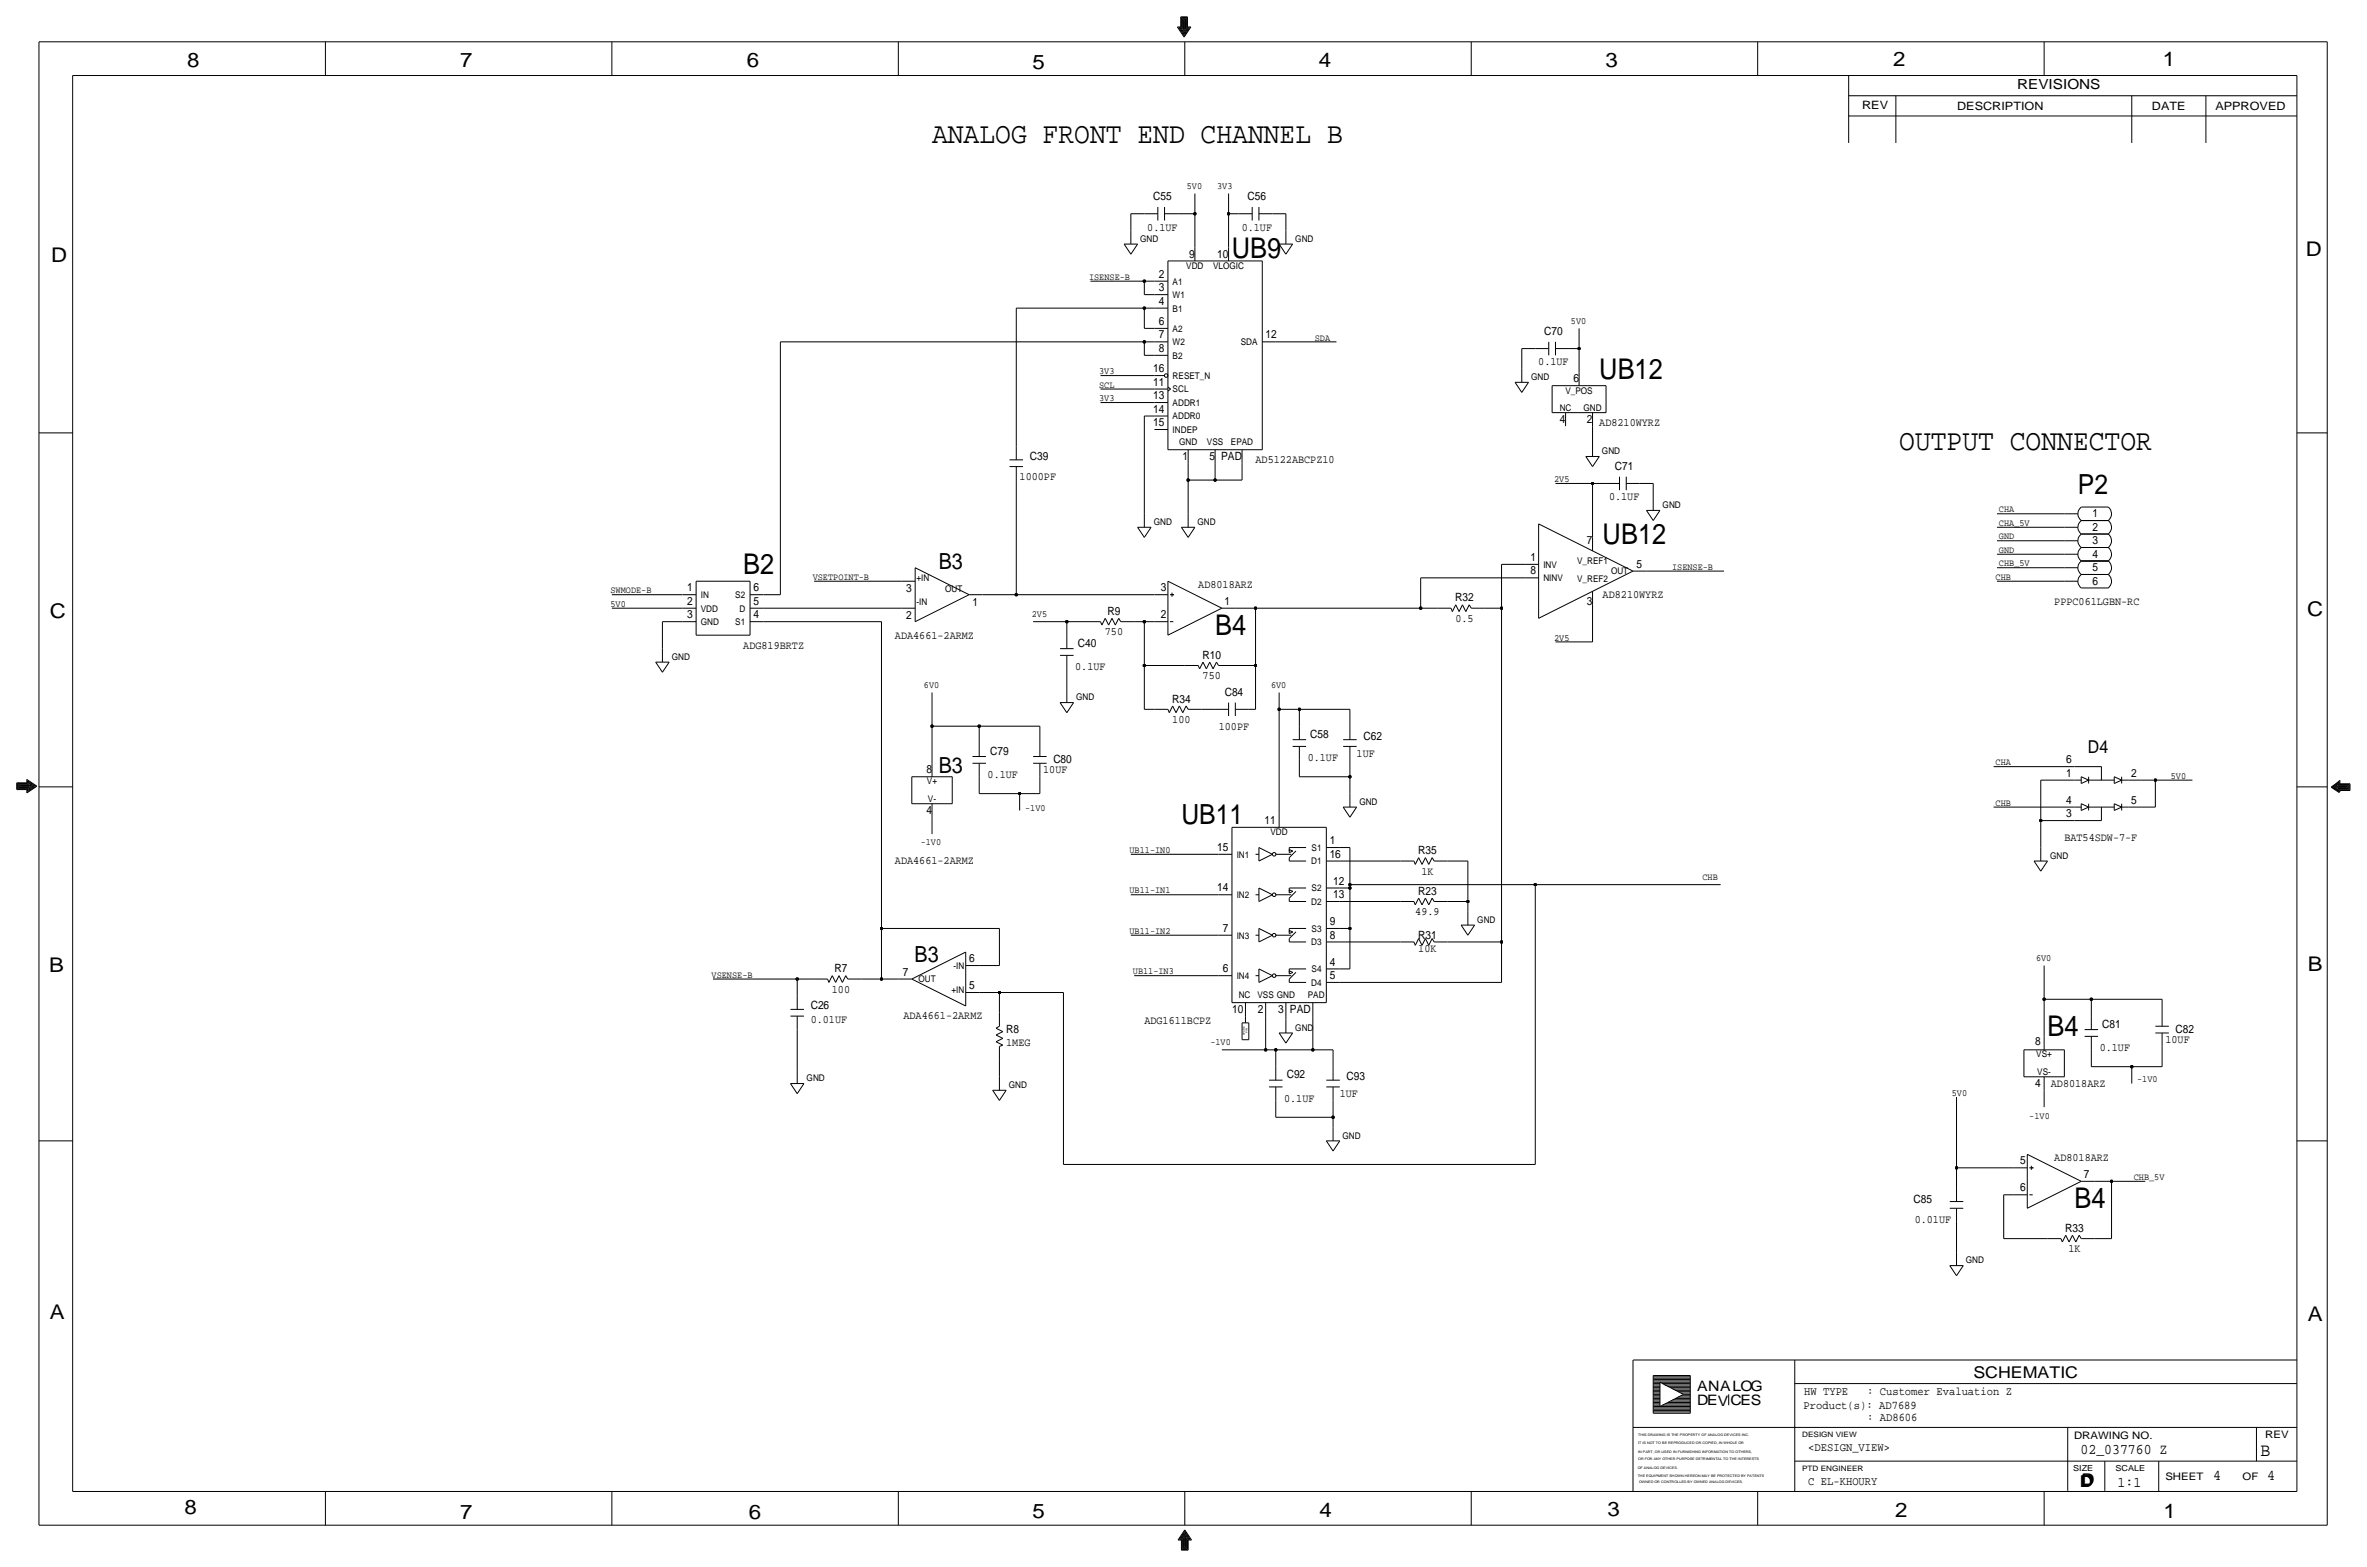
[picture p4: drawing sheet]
<svg xmlns="http://www.w3.org/2000/svg" width="892mm" height="590mm" viewBox="0 0 892 590" stroke-linecap="round" stroke-linejoin="round" font-family="sans-serif">
<defs><g id="words">
<g font-size="11.1">
<text x="351.2" y="53.8">ANALOG FRONT END CHANNEL B</text>
<text x="715.7" y="169.4">OUTPUT CONNECTOR</text>
</g>
<g font-size="10.8">
<text x="464.3" y="97">UB9</text>
<text x="602.7" y="142.7">UB12</text>
<text x="604" y="205">UB12</text>
<text x="280.1" y="216.4">B2</text>
<text x="457.9" y="239.3">B4</text>
<text x="771.6" y="390.4">B4</text>
<text x="781.8" y="455.2">B4</text>
</g>
<g font-size="10.5">
<text x="783" y="185.9">P2</text>
<text x="445.2" y="310.4">UB11</text>
</g>
<g font-size="8.3">
<text x="353.8" y="214.4">B3</text>
<text x="353.8" y="291.3">B3</text>
<text x="344.7" y="362.5">B3</text>
</g>
<g font-size="7.6">
<text x="70.6" y="25.4">8</text>
<text x="173.4" y="25.4">7</text>
<text x="281.4" y="25.1">6</text>
<text x="389.1" y="26.2">5</text>
<text x="497" y="25.4">4</text>
<text x="605" y="25.1">3</text>
<text x="713.4" y="24.9">2</text>
<text x="815" y="24.9">1</text>
<text x="19.3" y="98.8">D</text>
<text x="868.9" y="96.5">D</text>
<text x="18.8" y="232.7">C</text>
<text x="869.4" y="232.1">C</text>
<text x="869.6" y="365.8">B</text>
<text x="18.5" y="366">B</text>
<text x="18.8" y="496.8">A</text>
<text x="869.6" y="497.6">A</text>
<text x="69.6" y="570.5">8</text>
<text x="173.4" y="572.3">7</text>
<text x="282.2" y="572.3">6</text>
<text x="389.1" y="571.7">5</text>
<text x="497.3" y="571.5">4</text>
<text x="605.7" y="571.2">3</text>
<text x="714.2" y="571.5">2</text>
<text x="815.3" y="572">1</text>
</g>
<text font-size="7" x="851.9" y="548.4">B</text>
<text font-size="6.7" x="786.8" y="283.7">D4</text>
<g font-size="6.1">
<text x="743.7" y="518.9">SCHEMATIC</text>
<text x="783.8" y="560.3">D</text>
<text x="784.3" y="559.8">D</text>
</g>
<g font-size="5.6">
<text x="784" y="547.9">02_037760 Z</text>
<text x="834.1" y="557.5">4</text>
<text x="854.4" y="557.5">4</text>
<text x="798" y="560.1">1:1</text>
</g>
<g font-size="5.4">
<text x="639.5" y="524.2">ANALOG</text>
<text x="639.5" y="529.3">DEV</text>
<text x="652.1" y="529.3">CES</text>
</g>
<text font-size="5.2" x="760.2" y="33.5">REVISIONS</text>
<g font-size="4.4">
<text x="679.9" y="525.5">HW TYPE</text>
<text x="703.6" y="525.5">: Customer Evaluation Z</text>
<text x="679.7" y="530.9">Product(s): AD7689</text>
<text x="703.6" y="535.2">: AD8606</text>
<text x="681.4" y="546.6">&lt;DESIGN_VIEW&gt;</text>
<text x="681.4" y="559.3">C EL-KHOURY</text>
</g>
<g font-size="4.3">
<text x="701.8" y="41.1">REV</text>
<text x="737.6" y="41.4">DESCRIPTION</text>
<text x="811" y="41.4">DATE</text>
<text x="834.8" y="41.4">APPROVED</text>
<text x="434.6" y="75.4">C55</text>
<text x="470.2" y="75.4">C56</text>
<text x="432.4" y="86.9">0.1UF</text>
<text x="467.9" y="86.9">0.1UF</text>
<text x="448.2" y="97">9</text>
<text x="458.7" y="97">10</text>
<text x="436.7" y="104.6">2</text>
<text x="436.7" y="109.7">3</text>
<text x="436.7" y="114.8">4</text>
<text x="436.7" y="122.4">6</text>
<text x="436.7" y="127.5">7</text>
<text x="477" y="127.5">12</text>
<text x="581.9" y="126.2">C70</text>
<text x="436.7" y="132.6">8</text>
<text x="579.7" y="137.7">0.1UF</text>
<text x="434.6" y="140.2">16</text>
<text x="434.6" y="145.3">11</text>
<text x="592.9" y="144">6</text>
<text x="434.6" y="150.4">13</text>
<text x="434.6" y="155.4">14</text>
<text x="434.6" y="160.5">15</text>
<text x="587.9" y="159.3">4</text>
<text x="598" y="159.3">2</text>
<text x="602.7" y="160.5">AD8210WYRZ</text>
<text x="388.1" y="173.2">C39</text>
<text x="445.6" y="173.2">1</text>
<text x="455.8" y="173.2">5</text>
<text x="460.2" y="173.2">PAD</text>
<text x="473.2" y="174.5">AD5122ABCPZ10</text>
<text x="608.6" y="177">C71</text>
<text x="384.3" y="180.8">1000PF</text>
<text x="606.4" y="188.5">0.1UF</text>
<text x="788.6" y="194.8">1</text>
<text x="788.6" y="199.9">2</text>
<text x="598" y="205">7</text>
<text x="788.6" y="205">3</text>
<text x="576.7" y="211.3">1</text>
<text x="616.7" y="213.9">5</text>
<text x="788.6" y="215.1">5</text>
<text x="788.6" y="210.1">4</text>
<text x="451.6" y="221.5">AD8018ARZ</text>
<text x="576.7" y="216.4">8</text>
<text x="788.6" y="220.2">6</text>
<text x="258.9" y="227.8">2</text>
<text x="258.9" y="222.8">1</text>
<text x="283.9" y="222.8">6</text>
<text x="283.9" y="227.8">5</text>
<text x="341.5" y="223.1">3</text>
<text x="437.5" y="222.8">3</text>
<text x="461.5" y="227.8">1</text>
<text x="548.4" y="226.6">R32</text>
<text x="598" y="227.8">3</text>
<text x="604" y="225.3">AD8210WYRZ</text>
<text x="774.1" y="227.8">PPPC061LGBN-RC</text>
<text x="258.9" y="232.9">3</text>
<text x="283.9" y="232.9">4</text>
<text x="341.5" y="233.3">2</text>
<text x="366.5" y="228.2">1</text>
<text x="417.4" y="231.6">R9</text>
<text x="437.5" y="232.9">2</text>
<text x="416.4" y="239.3">750</text>
<text x="548.4" y="234.2">0.5</text>
<text x="280.1" y="244.3">ADG819BRTZ</text>
<text x="337.3" y="240.9">ADA4661-2ARMZ</text>
<text x="406.1" y="243.6">C40</text>
<text x="453.1" y="248.2">R10</text>
<text x="405.2" y="252.5">0.1UF</text>
<text x="453.2" y="255.8">750</text>
<text x="461.5" y="262.1">C84</text>
<text x="441.7" y="264.7">R34</text>
<text x="441.8" y="272.3">100</text>
<text x="459.3" y="274.8">100PF</text>
<text x="493.8" y="277.9">C58</text>
<text x="513.8" y="278.6">C62</text>
<text x="373.1" y="284.2">C79</text>
<text x="396.9" y="287.5">C80</text>
<text x="492.8" y="286.8">0.1UF</text>
<text x="511.3" y="285">1UF</text>
<text x="778.7" y="287.5">6</text>
<text x="349.1" y="291.3">8</text>
<text x="372.2" y="293.1">0.1UF</text>
<text x="393.1" y="291.3">10UF</text>
<text x="778.7" y="292.6">1</text>
<text x="803.1" y="292.9">2</text>
<text x="778.7" y="302.8">4</text>
<text x="803.1" y="303">5</text>
<text x="349.1" y="306.6">4</text>
<text x="476.5" y="310.4">11</text>
<text x="778.7" y="307.8">3</text>
<text x="778" y="316.7">BAT54SDW-7-F</text>
<text x="458.7" y="320.6">15</text>
<text x="501.1" y="318">1</text>
<text x="501.1" y="323.1">16</text>
<text x="534.4" y="321.8">R35</text>
<text x="337.3" y="325.6">ADA4661-2ARMZ</text>
<text x="535.6" y="329.4">1K</text>
<text x="458.7" y="335.8">14</text>
<text x="502.4" y="333.2">12</text>
<text x="502.4" y="338.3">13</text>
<text x="534.4" y="337.1">R23</text>
<text x="533.3" y="344.7">49.9</text>
<text x="460.9" y="351">7</text>
<text x="501.1" y="348.5">9</text>
<text x="501.1" y="353.6">8</text>
<text x="534.4" y="353.6">R31</text>
<text x="534.5" y="358.6">10K</text>
<text x="365.2" y="362.5">6</text>
<text x="501.1" y="363.7">4</text>
<text x="314.5" y="366.3">R7</text>
<text x="340.2" y="367.5">7</text>
<text x="460.9" y="366.3">6</text>
<text x="501.1" y="368.8">5</text>
<text x="313.5" y="373.9">100</text>
<text x="365.2" y="372.6">5</text>
<text x="305.5" y="380.2">C26</text>
<text x="464.3" y="381.5">10</text>
<text x="474.1" y="381.5">2</text>
<text x="481.7" y="381.5">3</text>
<text x="486.1" y="381.5">PAD</text>
<text x="305.5" y="385.3">0.01UF</text>
<text x="340.5" y="384">ADA4661-2ARMZ</text>
<text x="379.2" y="389.1">R8</text>
<text x="431.2" y="385.6">ADG1611BCPZ</text>
<text x="792.2" y="387.1">C81</text>
<text x="819.9" y="389.1">C82</text>
<text x="379.2" y="394.2">1MEG</text>
<text x="766.9" y="393.7">8</text>
<text x="791.3" y="396">0.1UF</text>
<text x="816" y="392.9">10UF</text>
<text x="484.9" y="406.1">C92</text>
<text x="507.4" y="406.9">C93</text>
<text x="504.9" y="413.3">1UF</text>
<text x="766.9" y="409.4">4</text>
<text x="772.9" y="409.4">AD8018ARZ</text>
<text x="483.9" y="415">0.1UF</text>
<text x="774.1" y="437.4">AD8018ARZ</text>
<text x="761.3" y="438.7">5</text>
<text x="785.3" y="443.7">7</text>
<text x="761.3" y="448.8">6</text>
<text x="721.1" y="453.1">C85</text>
<text x="721.5" y="460.8">0.01UF</text>
<text x="778.3" y="464.1">R33</text>
<text x="779.5" y="471.7">1K</text>
</g>
<g font-size="3.9">
<text x="781.6" y="542.1">DRAWING NO.</text>
<text x="853.6" y="541.8">REV</text>
<text x="816" y="557.4">SHEET</text>
<text x="845.1" y="557.5">OF</text>
</g>
<g font-size="3.6">
<text x="447.2" y="71.1">5V0</text>
<text x="458.7" y="71.1">3V3</text>
<text x="410.4" y="105.4">ISENSE-B</text>
<text x="592" y="121.9">5V0</text>
<text x="495.5" y="128.3">SDA</text>
<text x="414.2" y="141">3V3</text>
<text x="414.2" y="146">SCL</text>
<text x="414.2" y="151.1">3V3</text>
<text x="585.7" y="181.6">2V5</text>
<text x="753.3" y="193">CHA</text>
<text x="753.3" y="203.2">GND</text>
<text x="753.3" y="198.1">CHA_5V</text>
<text x="753.3" y="208.3">GND</text>
<text x="630.1" y="214.6">ISENSE-B</text>
<text x="753.3" y="213.4">CHB_5V</text>
<text x="306.3" y="218.4">VSETPOINT-B</text>
<text x="752" y="218.4">CHB</text>
<text x="230.1" y="223.5">SWMODE-B</text>
<text x="230.1" y="228.6">5V0</text>
<text x="388.8" y="232.4">2V5</text>
<text x="585.7" y="241.3">2V5</text>
<text x="348.2" y="259.1">6V0</text>
<text x="479" y="259.1">6V0</text>
<text x="752" y="288.3">CHA</text>
<text x="818.1" y="293.4">5V0</text>
<text x="386.3" y="305.6">-1V0</text>
<text x="752" y="303.5">CHB</text>
<text x="347" y="318.3">-1V0</text>
<text x="425.7" y="321.3">UB11-IN0</text>
<text x="641.6" y="331.5">CHB</text>
<text x="425.7" y="336.5">UB11-IN1</text>
<text x="425.7" y="351.8">UB11-IN2</text>
<text x="767.3" y="362">6V0</text>
<text x="268.2" y="368.3">VSENSE-B</text>
<text x="426.9" y="367">UB11-IN3</text>
<text x="456.1" y="393.7">-1V0</text>
<text x="805.4" y="407.7">-1V0</text>
<text x="735.5" y="412.8">5V0</text>
<text x="764.7" y="421.6">-1V0</text>
<text x="804.1" y="444.5">CHB_5V</text>
</g>
<g font-size="3.5">
<text x="429.7" y="91.1">GND</text>
<text x="488.1" y="91.1">GND</text>
<text x="447" y="101.3">VDD</text>
<text x="457.2" y="101.3">VLOGIC</text>
<text x="441.9" y="107.2">A1</text>
<text x="441.9" y="112.3">W1</text>
<text x="441.9" y="117.3">B1</text>
<text x="441.9" y="125">A2</text>
<text x="441.9" y="130">W2</text>
<text x="467.6" y="130">SDA</text>
<text x="441.9" y="135.1">B2</text>
<text x="441.9" y="142.7">RESET_N</text>
<text x="577" y="143.2">GND</text>
<text x="441.9" y="147.8">SCL</text>
<text x="589.9" y="148.3">V_POS</text>
<text x="441.9" y="152.9">ADDR1</text>
<text x="587.8" y="154.9">NC</text>
<text x="596.7" y="154.9">GND</text>
<text x="441.9" y="158">ADDR0</text>
<text x="441.9" y="163.1">INDEP</text>
<text x="444.3" y="167.6">GND</text>
<text x="454.8" y="167.6">VSS</text>
<text x="463.9" y="167.6">EPAD</text>
<text x="603.7" y="171.1">GND</text>
<text x="626.6" y="191.4">GND</text>
<text x="434.8" y="197.8">GND</text>
<text x="451.3" y="197.8">GND</text>
<text x="581.6" y="213.9">INV</text>
<text x="594.3" y="212.3">V_REF1</text>
<text x="345.4" y="218.9">+IN</text>
<text x="581.6" y="218.9">NINV</text>
<text x="594.3" y="219.2">V_REF2</text>
<text x="607.1" y="216.4">OUT</text>
<text x="264.1" y="225.3">IN</text>
<text x="277.1" y="225.3">S2</text>
<text x="345.4" y="227.8">-IN</text>
<text x="356.1" y="223">OUT</text>
<text x="264.1" y="230.4">VDD</text>
<text x="278.6" y="230.4">D</text>
<text x="264.1" y="235.5">GND</text>
<text x="277.1" y="235.5">S1</text>
<text x="253.2" y="248.6">GND</text>
<text x="405.6" y="263.8">GND</text>
<text x="349.3" y="295.1">V+</text>
<text x="349.7" y="302.3">V-</text>
<text x="512.3" y="303.2">GND</text>
<text x="478.8" y="314.7">VDD</text>
<text x="466" y="323.1">IN1</text>
<text x="494.3" y="320.6">S1</text>
<text x="772.6" y="323.5">GND</text>
<text x="494.1" y="325.6">D1</text>
<text x="494.3" y="335.8">S2</text>
<text x="466" y="338.3">IN2</text>
<text x="494.1" y="340.9">D2</text>
<text x="556.7" y="347.6">GND</text>
<text x="466" y="353.6">IN3</text>
<text x="494.3" y="351">S3</text>
<text x="494.1" y="356.1">D3</text>
<text x="359.3" y="365">-IN</text>
<text x="346.2" y="369.8">OUT</text>
<text x="466" y="368.8">IN4</text>
<text x="494.1" y="371.4">D4</text>
<text x="494.3" y="366.3">S4</text>
<text x="358.5" y="373.9">+IN</text>
<text x="466.8" y="375.9">NC</text>
<text x="473.9" y="375.9">VSS GND</text>
<text x="492.8" y="375.9">PAD</text>
<text x="488.1" y="388.3">GND</text>
<text x="767.4" y="398">VS+</text>
<text x="304" y="407.3">GND</text>
<text x="767.8" y="405.1">VS-</text>
<text x="380.2" y="409.9">GND</text>
<text x="505.9" y="428.9">GND</text>
<text x="740.9" y="475.9">GND</text>
</g>
<g font-size="3.1">
<text x="781.3" y="554">SIZE</text>
<text x="797.3" y="554">SCALE</text>
</g>
<g font-size="2.8">
<text x="679.1" y="541.3">DESIGN VIEW</text>
<text x="679.1" y="554">PTD ENGINEER</text>
</g>
<g font-size="1.3">
<text x="617.3" y="541.1">THIS DRAWING IS THE PROPERTY OF ANALOG DEVICES INC.</text>
<text x="617.3" y="543.9">IT IS NOT TO BE REPRODUCED OR COPIED, IN WHOLE OR</text>
<text x="617.3" y="547.2">IN PART, OR USED IN FURNISHING INFORMATION TO OTHERS,</text>
<text x="617.3" y="550">OR FOR ANY OTHER PURPOSE DETRIMENTAL TO THE INTERESTS</text>
<text x="617.2" y="553.2">OF ANALOG DEVICES.</text>
<text x="617.2" y="556.3">THE EQUIPMENT SHOWN HEREON MAY BE PROTECTED BY PATENTS</text>
<text x="617.7" y="558.8">OWNED OR CONTROLLED BY OWNED ANALOG DEVICES.</text>
</g>
<g font-size=".9">
<text x="469.1" y="390" transform="rotate(-90 469.1 390)">SPARE</text>
<text x="470.1" y="389" transform="rotate(-90 470.1 389)">PIN</text>
</g>
</g></defs>
<g fill="none" stroke="#000" stroke-width=".38">
<path d="M14.7 15.7v558.8zM14.7 15.7h862.3zM122.6 15.7v12.7zM230.6 15.7v12.7zM338.5 15.7v12.7zM443.7 10.2h1.3zM443.7 10.2l2.5 3.8zM444.2 10.4h1zM444.2 10.4l2 3.1zM444.7 10.7h.8zM444.7 10.7l1.5 2.3zM445 6.3v3.9z"/>
<path d="M445 6.3h2.5zM445.2 6.6v3.8zM445.2 6.6h2zM445.2 10.9h.5zM445.2 10.9l1 1.5zM445.5 6.9v3.8zM445.5 6.9h1.5zM445.7 11.2h.3zM445.7 7.1v3.8zM445.7 7.1h1zM445.7 11.2l.5 .7zM446 7.4v3.8z"/>
<path d="M446 7.4h.5zM446.2 7.6v4.1zM446.5 11.2h.2zM446.5 7.4v3.8zM446.5 15.7v12.7zM446.7 10.9h.5zM446.7 11.2l-.5 .7zM446.7 7.1v3.8zM447 10.7h.8zM447 6.9v3.8zM447.2 10.4h1.1zM447.2 6.6v3.8z"/>
<path d="M447.2 10.9l-1 1.5zM447.5 10.2h1.3zM447.5 6.4v3.8zM447.8 10.7l-1.6 2.3zM448.3 10.4l-2.1 3.1zM448.8 10.2l-2.6 3.8zM554.4 15.7v12.7zM662.4 15.7v12.7zM770.3 15.7v12.7zM877 15.7v558.8zM27.4 28.4v533.4zM27.4 28.4h838.2z"/>
<path d="M696.7 36.1h168.9zM696.7 28.4v25.4zM714.5 36.1v17.7zM803.4 36.1v17.7zM831.3 36.1v17.7zM865.6 28.4v533.4zM696.7 43.7h168.9zM436.3 78v5.1zM438.9 78v5.1zM450.3 72.9v7.6zM463 72.9v7.6zM471.9 78v5.1z"/>
<path d="M474.4 78v5.1zM423.6 91.9h5.1zM423.6 91.9l2.6 3.9zM426.2 80.5v6.4zM426.2 86.9v5zM426.2 80.5h5zM428.7 91.9l-2.5 3.9zM431.2 80.5h5.1zM438.9 80.5h5zM440.1 98.3h35.6zM440.1 98.3v71.1zM443.9 80.5h6.4z"/>
<path d="M450.3 80.5v12.7zM450.3 93.2v5.1zM463 80.5h3.8zM463 80.5v12.7zM463 93.2v5.1zM466.8 80.5h5.1zM474.4 80.5h5.1zM475.7 98.3v71.1zM479.5 80.5h5.1zM482 91.9l2.6 3.9zM482 91.9h5.1zM484.6 80.5v6.4z"/>
<path d="M484.6 86.9v5zM487.1 91.9l-2.5 3.9zM383 116.1h48.2zM383 116.1v52zM410.9 105.9h20.3zM431.2 105.9h3.9zM431.2 116.1h3.9zM431.2 105.9v5.1zM431.2 111h3.9zM431.2 116.1v7.6zM435.1 116.1h5zM435.1 111h5z"/>
<path d="M435.1 105.9h5zM294.1 128.8h137.1zM294.1 128.8v95.2zM431.2 133.9h3.9zM431.2 128.8v5.1zM431.2 128.8h3.9zM431.2 123.7h3.9zM435.1 133.9h5zM435.1 128.8h5zM435.1 123.7h5zM475.7 128.8h5.1zM480.8 128.8h22.8z"/>
<path d="M573.5 131.3v7.6zM573.5 138.9v5.1zM573.5 131.3h5.1zM578.6 131.3h5zM583.6 128.8v5.1zM586.2 128.8v5.1zM586.2 131.3h5.1zM591.3 131.3h3.8zM595.1 123.7v7.6zM595.1 131.3v8.9zM414.7 146.6h20.4zM414.7 141.5h20.4z"/>
<path d="M414.7 151.6h20.4zM431.2 156.7h3.9zM431.2 156.7v36.8zM435.1 141.5h3.7zM435.1 156.7h5zM435.1 151.6h5zM435.1 146.6h5zM440.1 147.3l1-.7zM440.1 145.8l1 .8zM570.9 144l2.6 3.8zM570.9 144h5.1zM576 144l-2.5 3.8z"/>
<path d="M584.9 155.4h20.3zM584.9 145.3h20.3zM584.9 145.3v10.1zM590 155.4v5.1zM595.1 140.2v5.1zM600.2 155.4v5.1zM605.2 145.3v10.1zM14.7 163.1h12.7zM380.4 173.2h5.1zM380.4 175.8h5.1zM383 175.8v5zM383 168.1v5.1z"/>
<path d="M435.1 161.8h5zM440.1 169.4h35.6zM447.8 174.5v6.3zM447.8 169.4v5.1zM457.9 174.5v6.3zM457.9 169.4v5.1zM468.1 174.5v6.3zM468.1 169.4v5.1zM597.6 172l2.6 3.8zM597.6 172h5.1zM600.2 160.5v6.4zM600.2 166.9v5.1z"/>
<path d="M602.7 172l-2.5 3.8zM610.3 179.6v5.1zM612.9 179.6v5.1zM865.6 163.1h11.4zM383 180.8v43.2zM428.7 198.6l2.5 3.8zM428.7 198.6h5.1zM431.2 193.5v5.1zM433.8 198.6l-2.6 3.8zM445.2 198.6l2.6 3.8zM445.2 198.6h5.1zM447.8 180.8v12.7z"/>
<path d="M447.8 193.5v5.1zM447.8 180.8h10.1zM450.3 198.6l-2.5 3.8zM457.9 180.8h10.2zM579.8 197.4v35.5zM579.8 197.4l35.6 17.7zM586.2 182.1h14zM600.2 182.1v20.3zM600.2 182.1h5zM605.2 182.1h5.1zM612.9 182.1h5zM617.9 182.1h5.1z"/>
<path d="M620.5 192.3h5.1zM620.5 192.3l2.5 3.8zM623 182.1v5.1zM623 187.2v5.1zM625.6 192.3l-2.6 3.8zM752.6 198.6h25.4zM752.6 193.5h25.4zM778 198.6h5zM778 193.5h5zM784.3 196.1a3.1 3.1 0 0 0 0 5.1M784.3 191.1a3.1 3.1 0 0 0 0 5M784.3 196.1h10.2z"/>
<path d="M784.3 191h10.2zM794.5 196.1a3.2 3.2 0 0 1 0 5.1M794.5 191a3.2 3.2 0 0 1 0 5.1M262.3 218.9h20.4zM262.3 218.9v20.4zM282.7 218.9v20.4zM306.8 218.9h33zM339.8 218.9h5.1zM344.9 213.9l20.3 10.1zM344.9 213.9v20.3zM440.1 218.9v20.4zM440.1 218.9l20.4 10.2z"/>
<path d="M535.4 217.7h39.4zM535.4 217.7v11.4zM565.9 212.6h8.9zM565.9 212.6v16.5zM574.8 217.7h5zM574.8 212.6h5zM600.2 202.4v5.1zM615.4 215.1h5.1zM620.5 215.1h29.2zM752.6 218.9h25.4zM752.6 213.9h25.4zM752.6 203.7h25.4z"/>
<path d="M752.6 208.8h25.4zM778 218.9h5zM778 213.9h5zM778 208.8h5zM778 203.7h5zM784.3 211.4a3.1 3.1 0 0 0 0 5M784.3 216.5a3.1 3.1 0 0 0 0 5M784.3 206.3a3.1 3.1 0 0 0 0 5M784.3 201.2a3.1 3.1 0 0 0 0 5M784.3 211.3h10.2zM784.3 216.4h10.2zM784.3 206.2h10.2z"/>
<path d="M784.3 201.2h10.2zM794.5 216.4a3.2 3.2 0 0 1 0 5.1M794.5 211.3a3.2 3.2 0 0 1 0 5.2M794.5 206.2a3.2 3.2 0 0 1 0 5.2M794.5 201.2a3.2 3.2 0 0 1 0 5.1M230.6 229.1h26.7zM230.6 224h26.7zM249.6 234.2h7.7zM249.6 234.2v10.1zM257.3 229.1h5zM257.3 234.2h5zM257.3 224h5z"/>
<path d="M262.3 239.3h20.4zM282.7 234.2h5zM282.7 229.1h5zM282.7 224h5zM287.7 229.1h52.1zM287.7 224h6.4zM287.7 234.2h44.5zM332.2 234.2v115.6zM339.8 229.1h5.1zM344.9 234.2l20.3-10.2zM365.2 224h5.1zM370.3 224h12.7z"/>
<path d="M383 224h52.1zM389.3 234.2h12.7zM402 234.2h7.7zM402 234.2v5.1zM402 239.3v5zM409.7 234.2h5zM414.7 234.2l.5 1.3zM416.5 232.9l1.3 2.6zM416.5 232.9l-1.3 2.6zM419 232.9l1.3 2.6zM419 232.9l-1.2 2.6zM421.6 232.9l.8 1.3z"/>
<path d="M421.6 232.9l-1.3 2.6zM422.4 234.2h5zM427.4 234.2h3.8zM431.2 234.2h3.9zM431.2 234.2v16.5zM435.1 234.2h5zM435.1 224h5zM440.1 239.3l20.4-10.2zM440.9 224h1.5zM440.9 234.2h1.3zM441.7 224h.7zM441.7 223.3v1.5z"/>
<path d="M460.5 229.1h5zM465.5 229.1h7.7zM473.2 229.1h62.2zM473.2 229.1v21.6zM535.4 229.1h6.3zM541.7 229.1h5.1zM546.8 229.1l.5 1.3zM548.6 227.8l1.3 2.6zM548.6 227.8l-1.3 2.6zM551.1 227.8l1.3 2.6zM551.1 227.8l-1.2 2.6zM553.7 227.8l-1.3 2.6z"/>
<path d="M553.7 227.8l.7 1.3zM554.4 229.1h5.1zM559.5 229.1h6.4zM565.9 229.1v125.7zM579.8 232.9l35.6-17.8zM600.2 227.8v14zM600.2 222.8v5zM784.3 221.5h10.2zM247.1 249.4h5.1zM247.1 249.4l2.5 3.8zM249.6 244.3v5.1zM252.2 249.4l-2.6 3.8z"/>
<path d="M399.5 246.9h5.1zM399.5 244.3h5.1zM402 252v7.6zM402 259.6v5.1zM402 246.9v5.1zM431.2 250.7h15.3zM431.2 250.7v16.5zM446.5 250.7h5.1zM451.6 250.7l.5 1.3zM453.3 249.4l1.3 2.6zM453.3 249.4l-1.2 2.6zM455.9 249.4l1.2 2.6z"/>
<path d="M455.9 249.4l-1.3 2.6zM458.4 249.4l-1.3 2.6zM458.4 249.4l.8 1.3zM459.2 250.7h5.1zM464.3 250.7h8.9zM473.2 250.7v16.5zM586.2 241.8h14zM351.2 273.6h17.8zM351.2 260.9v12.7zM351.2 273.6v13.9zM369 273.6v6.3zM369 279.9v5.1z"/>
<path d="M369 273.6h22.9zM391.9 273.6v6.3zM391.9 279.9v5.1zM399.5 264.7l2.5 3.8zM399.5 264.7h5.1zM404.6 264.7l-2.6 3.8zM431.2 267.2h3.9zM435.1 267.2h5zM440.1 267.2l.5 1.3zM441.9 265.9l1.3 2.6zM441.9 265.9l-1.3 2.6zM444.4 265.9l1.3 2.6z"/>
<path d="M444.4 265.9l-1.2 2.6zM447 265.9l.8 1.3zM447 265.9l-1.3 2.6zM447.8 267.2h5zM452.8 267.2h5.1zM457.9 267.2h5.1zM463 264.7v5zM465.5 264.7v5zM465.5 267.2h5.1zM470.6 267.2h2.6zM482 267.2h7.7zM482 260.9v6.3z"/>
<path d="M482 267.2v39.4zM487.1 278.6h5.1zM489.7 267.2h19zM489.7 267.2v6.4zM489.7 273.6v5zM506.2 278.6h5.1zM508.7 267.2v6.4zM508.7 273.6v5zM6.3 294.9h3.8zM6.3 294.9v2.5zM6.3 297.4h3.8zM6.6 295.1v2.1z"/>
<path d="M6.6 295.1h3.8zM6.6 297.2h3.8zM6.8 296.9h3.8zM6.8 295.4v1.5zM6.8 295.4h3.8zM7.1 296.7h3.8zM7.1 295.7v1zM7.1 295.7h3.8zM7.3 296.4h3.8zM7.3 295.9v.5zM7.3 295.9h3.8zM7.6 296.2h4z"/>
<path d="M10.1 297.4v1.3zM10.1 298.7l3.8-2.5zM10.1 293.6l3.8 2.6zM10.1 293.6v1.3zM10.4 298.2l3-2zM10.4 297.2v1zM10.4 294.1v1zM10.4 294.1l3 2.1zM10.6 297.7l2.3-1.5zM10.6 296.9v.8zM10.6 294.6v.8zM10.6 294.6l2.3 1.6z"/>
<path d="M10.9 295.1v.6zM10.9 295.1l1.5 1.1zM10.9 296.7v.5zM10.9 297.2l1.5-1zM11.1 296.7l.8-.5zM11.1 295.7v.2zM11.1 295.7l.8 .5zM11.1 296.4v.3zM14.7 296.4h12.7zM343.6 292.6h15.3zM343.6 292.6v10.2zM351.2 287.5v5.1z"/>
<path d="M358.9 292.6v10.2zM366.5 287.5h5.1zM366.5 285h5.1zM369 299h15.3zM369 292.6v6.4zM369 287.5v5.1zM384.3 299v6.3zM384.3 299h7.6zM389.3 285h5.1zM389.3 287.5h5.1zM391.9 292.6v6.4zM391.9 287.5v5.1z"/>
<path d="M487.1 281.2h5.1zM489.7 286.3v6.3zM489.7 292.6h19zM489.7 281.2v5.1zM506.2 281.2h5.1zM508.7 286.3v6.3zM508.7 292.6v6.4zM508.7 299v5zM508.7 281.2v5.1zM751.3 288.8h25.4zM769.1 293.9v15.2zM769.1 293.9h7.6z"/>
<path d="M776.7 293.9h5.1zM776.7 288.8h5.1zM781.8 288.8h10.1zM781.8 293.9h2.5zM784.3 292.6l2.8 1.3zM784.3 295.1l2.8-1.2zM784.3 292.6v2.5zM787.1 292.6v2.5zM787.1 293.9h9.6zM791.9 288.8v5.1zM796.7 295.1l2.8-1.2zM796.7 292.6l2.8 1.3z"/>
<path d="M796.7 292.6v2.5zM799.5 292.6v2.5zM799.5 293.9h2.6zM802.1 293.9h5.1zM807.2 293.9h5zM812.2 293.9h14zM812.2 293.9v10.1zM865.6 296.4h11.4zM878.5 296.5l3-2zM878.5 296.5l3 2.1zM878.7 296.5l3.1 1.8zM878.7 296.5l3.1-2.5z"/>
<path d="M879 296.5l2.3-1.5zM879 296.5l2.3 1.5zM879.5 296.5l1.5 1zM879.5 296.5l1.5-1zM880 296.5l.8 .5zM880 296.5l.8-.5zM880.3 296.5h4zM880.8 296.3h3.8zM880.8 296v.3zM880.8 296.8v.2zM880.8 296.8h3.8zM881 296h3.8z"/>
<path d="M881 295.5v.5zM881 297v.5zM881 297h3.8zM881.3 297.3h3.8zM881.3 295.8h3.8zM881.3 295v.8zM881.3 297.3v.7zM881.5 297.5h3.8zM881.5 295.5h3.8zM881.5 294.5v1zM881.5 297.5v1.1zM881.8 297.8h3.8z"/>
<path d="M881.8 297.8v.5zM881.8 294v1.2zM881.8 295.2h3.8zM884.6 296.3v.5zM884.8 296v1zM885.1 295.8v1.5zM885.3 295.5v2zM885.6 295.2v2.6zM343.6 302.8h15.3zM351.2 307.8v6.4zM351.2 302.8v5zM464.3 311.7h35.5z"/>
<path d="M464.3 311.7v66zM474.4 319.3v5.1zM474.4 319.3l5.1 2.5zM482 306.6v5.1zM485.9 319.3h6.3zM485.9 319.3v1.2zM499.8 319.3h5.1zM499.8 311.7v66zM504.9 319.3h3.8zM506.2 304h5.1zM506.2 304l2.5 3.8zM508.7 319.3v13.9z"/>
<path d="M511.3 304l-2.6 3.8zM751.3 304h25.4zM769.1 309.1h7.6zM769.1 309.1v10.2zM769.1 319.3v5.1zM776.7 309.1h5.1zM776.7 304h5.1zM781.8 309.1h10.1zM781.8 304h2.5zM784.3 305.3l2.8-1.3zM784.3 302.8l2.8 1.2zM784.3 302.8v2.5z"/>
<path d="M787.1 304h9.6zM787.1 302.8v2.5zM791.9 304v5.1zM796.7 302.8l2.8 1.2zM796.7 305.3l2.8-1.3zM796.7 302.8v2.5zM799.5 304h2.6zM799.5 302.8v2.5zM802.1 304h5.1zM807.2 304h5zM426.2 321.8h33zM426.2 337.1h33z"/>
<path d="M459.2 321.8h5.1zM459.2 337.1h5.1zM473.2 337.1h1.2zM473.2 321.8h1.2zM474.4 339.6l5.1-2.5zM474.4 324.4l5.1-2.6zM474.4 334.5v5.1zM474.4 334.5l5.1 2.6zM480.8 337.1h5.8zM480.8 321.8h5.8zM485.9 339.6h6.3zM485.9 334.5h6.3z"/>
<path d="M485.9 324.4h6.3zM485.9 334.5v1.3zM485.9 335.2l1.3 .6zM485.9 336.4l1.3-.6zM485.9 335.2v1.2zM485.9 320l1.3 .6zM485.9 321.2l1.3-.6zM485.9 320v1.2zM485.9 338.3v1.3zM485.9 323.1v1.3zM488.4 335.8l-2.5 2.5zM488.4 320.5l-2.5 2.6z"/>
<path d="M499.8 324.4h5.1zM499.8 339.6h5.1zM499.8 334.5h5.1zM504.9 324.4h22.9zM504.9 334.5h3.8zM504.9 339.6h22.9zM508.7 334.5v15.3zM508.7 333.2v1.3zM508.7 333.2h69.9zM527.8 324.4h5zM527.8 339.6h5zM532.8 324.4l.5 1.2z"/>
<path d="M532.8 339.6l.5 1.3zM534.6 323.1l-1.3 2.5zM534.6 338.3l-1.3 2.6zM534.6 323.1l1.3 2.5zM534.6 338.3l1.3 2.6zM537.2 323.1l1.2 2.5zM537.2 338.3l1.2 2.6zM537.2 323.1l-1.3 2.5zM537.2 338.3l-1.3 2.6zM539.7 323.1l.8 1.3zM539.7 338.3l.8 1.3zM539.7 323.1l-1.3 2.5z"/>
<path d="M539.7 338.3l-1.3 2.6zM540.5 324.4h5zM540.5 339.6h5zM545.5 339.6h7.7zM545.5 324.4h7.7zM553.2 324.4v15.2zM553.2 339.6v3.8zM578.6 333.2h69.8zM578.6 333.2v105.5zM766.5 324.4l2.6 3.8zM766.5 324.4h5.1zM771.6 324.4l-2.5 3.8z"/>
<path d="M332.2 349.8h44.4zM332.2 349.8v19zM363.9 358.6v20.4zM376.6 349.8v13.9zM426.2 352.3h33zM459.2 352.3h5.1zM473.2 352.3h1.2zM474.4 354.8l5.1-2.5zM474.4 349.8v5zM474.4 349.8l5.1 2.5zM480.8 352.3h5.8zM485.9 354.8h6.3z"/>
<path d="M485.9 349.8h6.3zM485.9 349.8v1.2zM485.9 350.5l1.3 .6zM485.9 351.7l1.3-.6zM485.9 350.5v1.2zM485.9 353.6v1.2zM488.4 351l-2.5 2.6zM499.8 349.8h5.1zM499.8 354.8h5.1zM504.9 354.8h22.9zM504.9 349.8h3.8zM508.7 349.8v15.2z"/>
<path d="M527.8 354.8h5zM532.8 354.8l.5 1.3zM534.6 353.6l-1.3 2.5zM534.6 353.6l1.3 2.5zM537.2 353.6l1.2 2.5zM537.2 353.6l-1.3 2.5zM539.7 353.6l.8 1.2zM539.7 353.6l-1.3 2.5zM540.5 354.8h5zM545.5 354.8h20.4zM550.6 348.5h5.1zM550.6 348.5l2.6 3.8z"/>
<path d="M553.2 343.4v5.1zM555.7 348.5l-2.5 3.8zM565.9 354.8v15.3zM268.7 368.8h31.7zM300.4 368.8h6.4zM300.4 368.8v6.4zM300.4 375.2v5zM306.8 368.8h5.1zM311.9 368.8l.5 1.3zM313.6 367.5l-1.2 2.6zM313.6 367.5l1.3 2.6zM316.2 367.5l1.2 2.6z"/>
<path d="M316.2 367.5l-1.3 2.6zM318.7 367.5l.8 1.3zM318.7 367.5l-1.3 2.6zM319.5 368.8h5.1zM324.6 368.8h7.6zM332.2 368.8h6.3zM338.5 368.8h5.1zM343.6 368.8l20.3 10.2zM343.6 368.8l20.3-10.2zM363.9 373.9h5.1zM363.9 363.7h5.1zM369 373.9h7.6z"/>
<path d="M369 363.7h7.6zM376.6 373.9v7.6zM376.6 373.9h24.2zM400.8 373.9v64.8zM427.4 367.5h31.8zM459.2 367.5h5.1zM464.3 377.7h35.5zM469.3 377.7v5.1zM473.2 367.5h1.2zM474.4 370.1l5.1-2.6zM474.4 365v5.1zM474.4 365l5.1 2.5z"/>
<path d="M477 377.7v5.1zM480.8 367.5h5.8zM484.6 377.7v5.1zM485.9 370.1h6.3zM485.9 365h6.3zM485.9 365v1.3zM485.9 365.8l1.3 .5zM485.9 366.9l1.3-.6zM485.9 365.8v1.1zM485.9 368.8v1.3zM488.4 366.3l-2.5 2.5zM494.7 377.7v5.1z"/>
<path d="M499.8 370.1h5.1zM499.8 365h5.1zM504.9 370.1h61zM504.9 365h3.8zM770.3 376.4h17.8zM770.3 363.7v12.7zM770.3 376.4v14zM788.1 376.4h26.7zM788.1 376.4v6.4zM814.8 376.4v5.1zM297.9 380.2h5.1zM297.9 382.8h5.1z"/>
<path d="M300.4 387.9v15.2zM300.4 382.8v5.1zM375.4 387.4l2.5 1.2zM375.4 389.9l2.5 1.3zM375.4 392.4l2.5 1.3zM375.4 387.3l1.2-.7zM375.4 389.9l2.5-1.3zM375.4 392.4l2.5-1.2zM376.6 399.3v6.3zM376.6 394.2v5.1zM376.6 381.5v5.1zM376.6 394.2l1.3-.5z"/>
<path d="M460.5 395.5h16.5zM468.1 391.7h2.5zM468.1 385.3v6.4zM468.1 385.3h2.5zM469.3 382.8v2.5zM470.6 385.3v6.4zM477 395.5h3.8zM477 382.8v12.7zM480.8 395.5h13.9zM480.8 395.5v6.3zM482 389.1l2.6 3.8zM482 389.1h5.1z"/>
<path d="M484.6 382.8v1.2zM484.6 384v5.1zM487.1 389.1l-2.5 3.8zM494.7 395.5h7.7zM494.7 382.8v12.7zM502.4 395.5v6.3zM762.7 395.5h15.3zM762.7 395.5v10.1zM770.3 390.4v5.1zM778 395.5v10.1zM785.6 390.4h5.1zM785.6 387.9h5.1z"/>
<path d="M788.1 395.5v6.3zM788.1 390.4v5.1zM788.1 382.8v5.1zM812.2 386.6h5.1zM812.2 389.1h5.1zM814.8 394.2v7.6zM814.8 389.1v5.1zM814.8 381.5v5.1zM297.9 408.2h5.1zM297.9 408.2l2.5 3.8zM300.4 403.1v5.1zM303 408.2l-2.6 3.8z"/>
<path d="M374.1 410.7l2.5 3.8zM374.1 410.7h5.1zM376.6 405.6v5.1zM379.2 410.7l-2.6 3.8zM478.2 409.4h5.1zM478.2 406.9h5.1zM480.8 414.5v6.4zM480.8 409.4v5.1zM480.8 401.8v5.1zM499.8 406.9h5.1zM499.8 409.4h5.1zM502.4 414.5v6.4z"/>
<path d="M502.4 409.4v5.1zM502.4 401.8v5.1zM737.3 413.3v26.6zM762.7 405.6h15.3zM770.3 410.7v6.4zM770.3 405.6v5.1zM788.1 401.8h15.3zM803.4 401.8h11.4zM803.4 401.8v6.4zM14.7 429.8h12.7zM400.8 438.7h177.8zM480.8 420.9h21.6z"/>
<path d="M499.8 429.8h5.1zM499.8 429.8l2.6 3.8zM502.4 420.9v3.8zM502.4 424.7v5.1zM504.9 429.8l-2.5 3.8zM737.3 439.9h21.6zM737.3 439.9v7.6zM758.9 439.9h5.1zM764 434.8v20.4zM764 434.8l20.3 10.2zM764.7 439.9h1.6zM765.5 439.9h.8z"/>
<path d="M765.5 439.2v1.5zM865.6 429.8h11.4zM734.8 455.2h5.1zM734.8 452.6h5.1zM737.3 455.2v5zM737.3 447.5v5.1zM755.1 450.1v16.5zM755.1 450.1h3.8zM758.9 450.1h5.1zM764 455.2l20.3-10.2zM764.7 450.1h1.3zM784.3 445h5.1z"/>
<path d="M789.4 445h6.3zM795.7 445v21.6zM795.7 445h12.7zM734.8 476.8l2.5 3.8zM734.8 476.8h5.1zM737.3 460.2v11.5zM737.3 471.7v5.1zM739.9 476.8l-2.6 3.8zM755.1 466.6h16.5zM771.6 466.6h5.1zM776.7 466.6l.5 1.3zM778.5 465.3l-1.3 2.6z"/>
<path d="M778.5 465.3l1.2 2.6zM781 465.3l1.3 2.6zM781 465.3l-1.3 2.6zM783.5 465.3l.8 1.3zM783.5 465.3l-1.2 2.6zM784.3 466.6h5.1zM789.4 466.6h6.3zM615.4 512.3v49.5zM615.4 512.3h250.2zM623 518.2h14zM623 518.7h14zM623 519.7h14z"/>
<path d="M623 519.2h14zM623 518.2v14.2zM637 518.2v14.2zM676.4 512.3v49.5zM615.4 537.7h250.2zM623 528.3h2.6zM623 529.3h2.6zM623 529.8h14zM623 520.7h14zM623 532.4h14zM623 531.9h14zM623 531.4h14z"/>
<path d="M623 530.4h14zM623 530.9h14zM623 526.3h2.6zM623 525.3h2.6zM623 527.3h2.6zM623 525.8h2.6zM623 527.8h2.6zM623 528.8h2.6zM623 526.8h2.6zM623 523.2h2.6zM623 524.8h2.6zM623 523.7h2.6z"/>
<path d="M623 522.7h2.6zM623 524.3h2.6zM623 521.7h2.6zM623 521.2h2.6zM623 522.2h2.6zM623 520.2h14zM625.6 529.8l8.8-4.5zM625.6 520.7v9.1zM625.6 520.7l8.8 4.6zM626.6 529.3h10.4zM626.6 521.2h10.4zM627.3 521.7h9.7z"/>
<path d="M627.6 528.8h9.4zM628.3 522.2h8.7zM628.6 528.3h8.4zM629.6 527.8h7.4zM629.6 522.7h7.4zM630.4 527.3h6.6zM630.4 523.2h6.6zM631.4 523.7h5.6zM631.4 526.8h5.6zM632.4 526.3h4.6zM632.4 524.3h4.6zM633.4 525.8h3.6z"/>
<path d="M633.4 524.8h3.6zM634.4 525.3h2.6zM651.5 525.3v4zM676.4 521.2h189.2zM779.2 537.7v23.9zM850.3 537.7v12.7zM676.4 550.4h189.2zM793.2 550.4v11.2zM813.5 550.4v11.4zM14.7 574.5h862.3zM27.4 561.8h838.2zM122.6 561.8v12.7z"/>
<path d="M230.6 561.8v12.7zM338.5 561.8v12.7zM444.4 579.9h1.1zM445 579.6h.7zM445.5 579.4h.5zM445.5 579.9v3.8zM445.7 579.6v3.8zM446 579.4v3.8zM446 579.1h.2zM446.2 579.1v3.8zM446.5 577.3l-1.5 2.3zM446.5 578.4l-.5 .7z"/>
<path d="M446.5 576.3l2.5 3.8zM446.5 576.8l-2.1 3.1zM446.5 577.9l-1 1.5zM446.5 561.8v12.7zM446.5 576.3l-2.6 3.8zM446.5 576.8l2 3.1zM446.5 577.3l1.5 2.3zM446.5 578.6v4.1zM446.5 578.4l.5 .7zM446.5 577.9l1 1.5zM446.7 579.1h.3zM446.7 579.1v3.8z"/>
<path d="M447 579.4v3.8zM447 579.4h.5zM447.2 579.6h.8zM447.2 579.6v3.8zM447.5 579.9v3.8zM447.5 579.9h1zM554.4 561.8v12.7zM662.4 561.8v12.7zM770.3 561.8v12.7zM443.9 580.1h1.3zM445.2 583.9h2.6zM445.2 580.1v3.8z"/>
<path d="M445.5 583.7h2zM445.7 583.4h1.5zM446 583.2h1zM446.2 582.9h.5zM447.8 580.1v3.8zM447.8 580.1h1.2z"/>
<circle cx="439.5" cy="141.5" r=".67"/>
<circle cx="480.2" cy="337.1" r=".67"/>
<circle cx="480.2" cy="321.8" r=".67"/>
<circle cx="480.2" cy="352.3" r=".67"/>
<circle cx="480.2" cy="367.5" r=".67"/>
</g>
<g fill="#000" stroke="#000" stroke-width=".38">
<circle cx="450.3" cy="80.5" r=".51"/>
<circle cx="463" cy="80.5" r=".51"/>
<circle cx="431.2" cy="105.9" r=".51"/>
<circle cx="431.2" cy="116.1" r=".51"/>
<circle cx="431.2" cy="128.8" r=".51"/>
<circle cx="595.1" cy="131.3" r=".51"/>
<circle cx="447.7" cy="180.9" r=".51"/>
<circle cx="457.9" cy="180.9" r=".51"/>
<circle cx="600.1" cy="182.1" r=".51"/>
<circle cx="383" cy="224" r=".51"/>
<circle cx="402" cy="234.2" r=".51"/>
<circle cx="431.2" cy="234.2" r=".51"/>
<circle cx="473.1" cy="229.1" r=".51"/>
<circle cx="535.4" cy="229.1" r=".51"/>
<circle cx="565.9" cy="229.1" r=".51"/>
<circle cx="431.2" cy="250.7" r=".51"/>
<circle cx="473.1" cy="250.7" r=".51"/>
<circle cx="351.2" cy="273.6" r=".51"/>
<circle cx="369" cy="273.6" r=".51"/>
<circle cx="482" cy="267.2" r=".51"/>
<circle cx="489.7" cy="267.2" r=".51"/>
<circle cx="384.2" cy="299" r=".51"/>
<circle cx="508.7" cy="292.6" r=".51"/>
<circle cx="812.2" cy="293.9" r=".51"/>
<circle cx="769.1" cy="309.1" r=".51"/>
<circle cx="508.7" cy="333.3" r=".51"/>
<circle cx="508.7" cy="334.5" r=".51"/>
<circle cx="553.2" cy="339.6" r=".51"/>
<circle cx="578.6" cy="333.3" r=".51"/>
<circle cx="332.2" cy="349.8" r=".51"/>
<circle cx="508.7" cy="349.8" r=".51"/>
<circle cx="565.9" cy="354.8" r=".51"/>
<circle cx="300.4" cy="368.8" r=".51"/>
<circle cx="332.2" cy="368.8" r=".51"/>
<circle cx="376.6" cy="373.9" r=".51"/>
<circle cx="770.3" cy="376.4" r=".51"/>
<circle cx="788.1" cy="376.4" r=".51"/>
<circle cx="477" cy="395.5" r=".51"/>
<circle cx="480.8" cy="395.5" r=".51"/>
<circle cx="494.7" cy="395.5" r=".51"/>
<circle cx="803.3" cy="401.8" r=".51"/>
<circle cx="502.4" cy="420.9" r=".51"/>
<circle cx="737.3" cy="439.9" r=".51"/>
<circle cx="795.7" cy="445" r=".51"/>
</g>
<use href="#words"/>
</svg>
